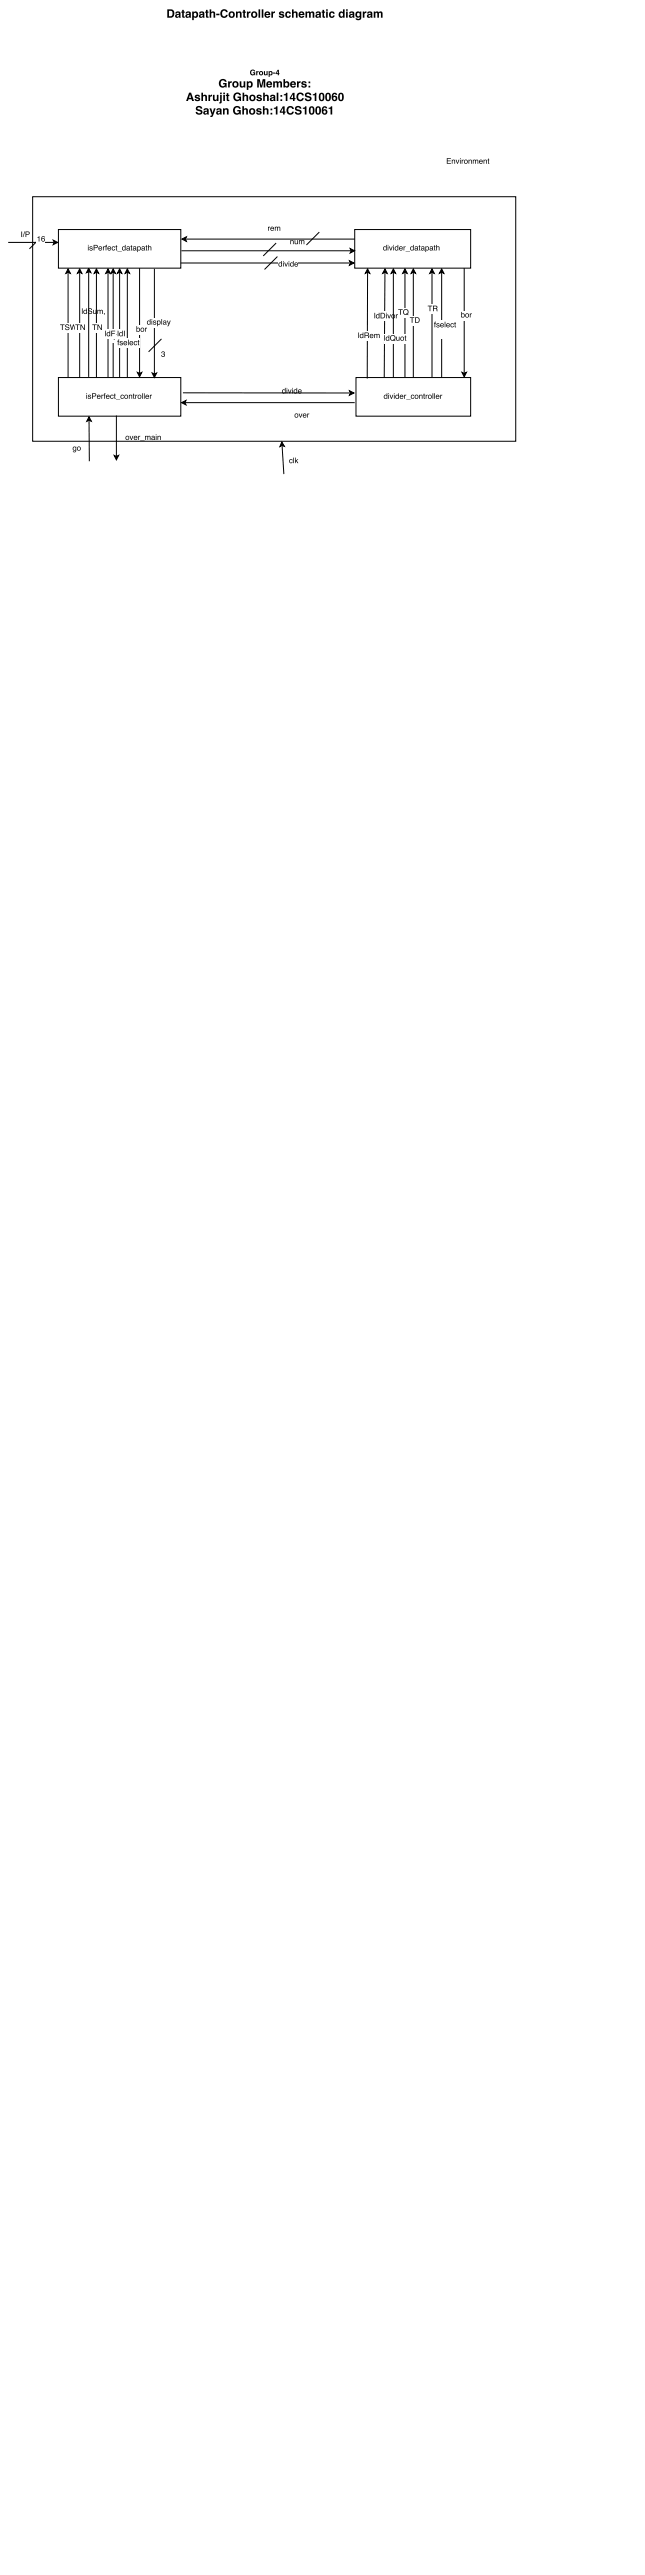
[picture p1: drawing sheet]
<svg xmlns="http://www.w3.org/2000/svg" width="254mm" height="1016mm" viewBox="0 0 254 1016" stroke-linecap="round" stroke-linejoin="round" font-family="sans-serif">
<path d="M12.9 77.6h190.5v96.6h-190.5zM35 105.9l.9 1.7-.9-.4-.9 .4zM35 107.2v41.6M44.6 106.1l.9 1.8-.9-.4-.9 .4zM44.6 107.5v41.5" fill="none" stroke="#000" stroke-width=".39"/>
<path d="M35 105.9l.9 1.7-.9-.4-.9 .4zM44.6 106.1l.9 1.8-.9-.4-.9 .4z" fill="#000"/>
<path d="M44.1 131.6h2.8v3.5h-2.8z" fill="#fff"/>
<path d="M44.1 131.9h1.8v.3h-.7v1.9h-.3v-1.9h-.8zM46.3 131.9h.3v2.2h-.3z" fill="#000"/>
<path d="M23 90.6h48.3v15.2h-48.3z" fill="#fff"/>
<path d="M23 90.6h48.3v15.2h-48.3z" fill="none" stroke="#000" stroke-width=".39"/>
<path d="M34.7 97.3h.2v1.5h-.2zM34.7 96.7h.2v.3h-.2zM35.5 97.4a.64 .64 0 0 1 1 .3l-.8-.2v.3a.63 .63 0 0 1 .8 .5 .63 .63 0 0 1-.6 .7 .63 .63 0 0 1-.7-.7h.3a.39 .39 0 0 0 .4 .4 .39 .39 0 0 0 .4-.4l-.2-.1a.58 .58 0 0 1-.6-.2 .58 .58 0 0 1 0-.6zM36.9 96.7h1a.63 .63 0 0 1 .7 .6 .63 .63 0 0 1-.7 .6h-.7v.9h-.3zM37.2 96.9v.8h.6a.38 .38 0 0 0 .5-.4 .38 .38 0 0 0-.5-.4zM39 97.5a.73 .73 0 0 1 .9-.2 .73 .73 0 0 1 .4 .8h-1.2a.45 .45 0 0 0 .3 .6 .45 .45 0 0 0 .6-.4h.2a.8 .8 0 0 1-1.2 .5 .8 .8 0 0 1 0-1.3zM39.2 97.6l-.1 .3h.9l-.3-.4zM40.6 97.3l.3 .2 .5-.3-.5 .6v1h-.3zM41.7 96.8l.5-.2-.3 .5 .3 .4h-.3v1.3h-.2v-1.3h-.2zM42.6 97.5a.73 .73 0 0 1 .9-.2 .73 .73 0 0 1 .3 .8h-1.1a.45 .45 0 0 0 .3 .6 .45 .45 0 0 0 .5-.4h.3a.8 .8 0 0 1-1.2 .5 .8 .8 0 0 1 0-1.3zM42.8 97.6l-.1 .3h.8l-.2-.4zM44.2 97.4a.65 .65 0 0 1 .7-.2 .65 .65 0 0 1 .5 .6h-.3a.44 .44 0 0 0-.5-.3 .44 .44 0 0 0-.3 .6 .42 .42 0 0 0 .3 .6 .42 .42 0 0 0 .5-.4h.3a.78 .78 0 0 1-1.2 .4 .78 .78 0 0 1 0-1.3zM45.7 96.8l.6 .5-.3 .2 .3 1.3-.6-.1v-1.2h-.2zM46.3 99.1l1.7 .1zM48.2 98a.55 .55 0 0 0 1.1 0 .55 .55 0 0 0-1.1 0zM48.4 97.3l.9 .2v-.8h.2v2.1l-.2-.2a.78 .78 0 0 1-1.2-.1 .78 .78 0 0 1 .3-1.2zM50.1 98.3a.35 .35 0 0 0 .5 .3 .35 .35 0 0 0 .2-.5zM50 97.4l.5-.2 .6 .3 .2 1.4-.4-.3a.53 .53 0 0 1-.9 .2 .53 .53 0 0 1 .3-.9l.6-.1a.36 .36 0 0 0-.3-.4 .36 .36 0 0 0-.4 .3h-.3zM51.7 96.8l.5 .5-.3 .2 .3 1.3-.5-.1v-1.2h-.3zM52.7 98.3a.35 .35 0 0 0 .4 .3 .35 .35 0 0 0 .2-.5zM52.5 97.4l.6-.2 .6 .3 .2 1.4-.5-.3a.53 .53 0 0 1-.9 .2 .53 .53 0 0 1 .4-.9l.5-.1a.36 .36 0 0 0-.3-.4 .36 .36 0 0 0-.4 .3h-.2zM54.4 98a.52 .52 0 0 0 1 0 .52 .52 0 0 0-1 0zM54.1 97.3l.3 .2a.74 .74 0 0 1 1 .1 .74 .74 0 0 1 0 1 .74 .74 0 0 1-1 .1v.8h-.3zM56.1 98.3a.35 .35 0 0 0 .4 .3 .35 .35 0 0 0 .2-.5zM55.9 97.4l.6-.2 .5 .3 .3 1.4-.5-.3a.53 .53 0 0 1-.9 .2 .53 .53 0 0 1 .4-.9l.5-.1a.36 .36 0 0 0-.3-.4 .36 .36 0 0 0-.4 .3h-.3zM57.6 96.8l.5 .5-.2 .2 .2 1.3-.5-.1v-1.2h-.2zM58.4 96.7h.2v.8a.56 .56 0 0 1 .7-.3 .56 .56 0 0 1 .4 .6v1h-.3v-1a.39 .39 0 0 0-.5-.3 .39 .39 0 0 0-.3 .5v.8h-.2z" fill="#000"/>
<path d="M139.9 90.6h45.7v15.2h-45.7z" fill="#fff"/>
<path d="M139.9 90.6h45.7v15.2h-45.7zM26.8 106.1l.9 1.8-.9-.4-.8 .4zM26.8 107.5v41.5" fill="none" stroke="#000" stroke-width=".39"/>
<g fill="#000">
<path d="M26.8 106.1l.9 1.8-.9-.4-.8 .4z"/>
<path d="M151.2 98a.55 .55 0 0 0 1.1 0 .55 .55 0 0 0-1.1 0zM151.4 97.3l.8 .2v-.8h.3v2.1l-.3-.2a.78 .78 0 0 1-1.1-.1 .78 .78 0 0 1 .3-1.2zM152.9 97.3h.3v1.5h-.3zM152.9 96.7h.3v.3h-.3zM153.4 97.3h.3l.4 1.3 .5-1.3h.2l-.6 1.5h-.2zM155.1 97.3h.3v1.5h-.3zM155.1 96.7h.3v.3h-.3zM155.8 98a.54 .54 0 0 0 1 0 .54 .54 0 0 0-1 0zM156 97.3l.8 .2v-.8h.3v2.1l-.3-.2a.78 .78 0 0 1-1.2-.1 .78 .78 0 0 1 .4-1.2zM157.6 97.5a.73 .73 0 0 1 .9-.2 .73 .73 0 0 1 .3 .8h-1.2a.45 .45 0 0 0 .4 .6 .45 .45 0 0 0 .5-.4h.3a.8 .8 0 0 1-1.2 .5 .8 .8 0 0 1 0-1.3zM157.8 97.6l-.1 .3h.8l-.2-.4zM159.2 97.3l.2 .2 .5-.3-.5 .6v1h-.2zM160 99.1l1.7 .1zM161.9 98a.54 .54 0 0 0 1 0 .54 .54 0 0 0-1 0zM162 97.3l.9 .2v-.8h.2v2.1l-.2-.2a.78 .78 0 0 1-1.2-.1 .78 .78 0 0 1 .3-1.2zM163.8 98.3a.35 .35 0 0 0 .4 .3 .35 .35 0 0 0 .2-.5zM163.6 97.4l.6-.2 .6 .3 .2 1.4-.5-.3a.53 .53 0 0 1-.9 .2 .53 .53 0 0 1 .4-.9l.5-.1a.36 .36 0 0 0-.3-.4 .36 .36 0 0 0-.4 .3h-.2zM165.3 96.8l.5 .5-.2 .2 .2 1.3-.5-.1v-1.2h-.2zM166.3 98.3a.35 .35 0 0 0 .5 .3 .35 .35 0 0 0 .1-.5zM166.2 97.4l.5-.2 .6 .3 .2 1.4-.4-.3a.53 .53 0 0 1-.9 .2 .53 .53 0 0 1 .3-.9l.6-.1a.36 .36 0 0 0-.4-.4 .36 .36 0 0 0-.4 .3h-.2zM168 98a.55 .55 0 0 0 1.1 0 .55 .55 0 0 0-1.1 0zM167.8 97.3l.2 .2a.74 .74 0 0 1 1 .1 .74 .74 0 0 1 0 1 .74 .74 0 0 1-1 .1v.8h-.2zM169.7 98.3a.35 .35 0 0 0 .5 .3 .35 .35 0 0 0 .1-.5zM169.6 97.4l.5-.2 .6 .3 .2 1.4-.4-.3a.53 .53 0 0 1-.9 .2 .53 .53 0 0 1 .3-.9l.6-.1a.36 .36 0 0 0-.4-.4 .36 .36 0 0 0-.4 .3h-.2zM171.2 96.8l.5 .5-.2 .2 .2 1.3-.5-.1v-1.2h-.2zM172 96.7h.3v.8a.56 .56 0 0 1 .6-.3 .56 .56 0 0 1 .4 .6v1h-.3v-1a.39 .39 0 0 0-.4-.3 .39 .39 0 0 0-.3 .5v.8h-.3z"/>
</g>
<path d="M23.6 127.7h6.9v3.6h-6.9z" fill="#fff"/>
<path d="M23.7 128.1h1.8v.2h-.8v1.9h-.3v-1.9h-.7zM25.9 128.2a.86 .86 0 0 1 1.4 .5h-.3a.46 .46 0 0 0-.5-.5 .46 .46 0 0 0-.2 .7 .81 .81 0 0 1 1 .4 .81 .81 0 0 1-.4 1.1 .81 .81 0 0 1-1-.3l-.3-.6h.3a.5 .5 0 0 0 .6 .6 .5 .5 0 0 0 .3-.7 .76 .76 0 0 1-.9-.3 .76 .76 0 0 1 0-.9zM27.6 128.1h.3l.4 1.7 .5-1.7h.3l.5 1.7 .4-1.7h.4l-.6 2.1h-.3l-.5-1.8-.5 1.8h-.3z" fill="#000"/>
<path d="M23 149h48.3v15.3h-48.3z" fill="#fff"/>
<path d="M23 149h48.3v15.3h-48.3z" fill="none" stroke="#000" stroke-width=".39"/>
<path d="M34.1 155.8h.2v1.6h-.2zM34.1 155.2h.2v.3h-.2zM34.8 155.9a.64 .64 0 0 1 1.1 .4l-.8-.3v.4a.63 .63 0 0 1 .8 .5 .63 .63 0 0 1-.6 .7 .63 .63 0 0 1-.7-.7h.3a.39 .39 0 0 0 .4 .3 .39 .39 0 0 0 .4-.3l-.2-.1a.58 .58 0 0 1-.6-.2 .58 .58 0 0 1-.1-.7zM36.3 155.2h1a.63 .63 0 0 1 .7 .7 .63 .63 0 0 1-.7 .6h-.7v.9h-.3zM36.6 155.5v.7h.6a.38 .38 0 0 0 .5-.3 .38 .38 0 0 0-.5-.4zM38.4 156a.73 .73 0 0 1 .9-.1 .73 .73 0 0 1 .4 .8h-1.2a.45 .45 0 0 0 .3 .5 .45 .45 0 0 0 .6-.3h.2a.8 .8 0 0 1-1.2 .4 .8 .8 0 0 1 0-1.3zM38.6 156.1l-.1 .4h.9l-.3-.5zM40 155.8l.3 .3 .5-.3-.5 .5v1.1h-.3zM41.1 155.3l.5-.1-.3 .4 .3 .4h-.3v1.4h-.2v-1.4h-.3zM42 156a.73 .73 0 0 1 .9-.1 .73 .73 0 0 1 .3 .8h-1.2a.45 .45 0 0 0 .4 .5 .45 .45 0 0 0 .5-.3h.3a.8 .8 0 0 1-1.2 .4 .8 .8 0 0 1 0-1.3zM42.2 156.1l-.1 .4h.8l-.3-.5zM43.6 156a.65 .65 0 0 1 .7-.2 .65 .65 0 0 1 .5 .6h-.3a.44 .44 0 0 0-.6-.4 .44 .44 0 0 0-.2 .7 .42 .42 0 0 0 .3 .5 .42 .42 0 0 0 .5-.4h.3a.78 .78 0 0 1-1.2 .5 .78 .78 0 0 1 0-1.3zM45.1 155.4l.5 .4-.2 .2 .2 1.4-.5-.2v-1.2h-.2zM45.7 157.6l1.7 .2zM47.7 156a.65 .65 0 0 1 .7-.2 .65 .65 0 0 1 .5 .6h-.3a.44 .44 0 0 0-.6-.4 .44 .44 0 0 0-.2 .7 .42 .42 0 0 0 .3 .5 .42 .42 0 0 0 .5-.4h.3a.78 .78 0 0 1-1.2 .5 .78 .78 0 0 1 0-1.3zM49.3 156.6a.56 .56 0 0 0 1.1 0 .56 .56 0 0 0-1.1 0zM49 156.6a.81 .81 0 0 1 1.6 0 .81 .81 0 0 1-1.6 0zM50.8 155.8l.3 .2a.57 .57 0 0 1 .6-.2 .57 .57 0 0 1 .4 .6v1h-.2l-.1-1.1-.3-.3-.4 .3v1.1h-.3zM52.6 155.4l.5 .4-.3 .2 .3 1.4-.5-.2v-1.2h-.2zM53.4 155.8l.2 .3 .5-.3-.4 .5-.1 1.1h-.2zM54.5 156.6a.56 .56 0 0 0 1.1 0 .56 .56 0 0 0-1.1 0zM54.3 156.6a.81 .81 0 0 1 1.6 0 .81 .81 0 0 1-1.6 0zM56.1 155.2h.2v2.2h-.2zM56.8 155.2h.2v2.2h-.2zM57.5 156a.73 .73 0 0 1 .9-.1 .73 .73 0 0 1 .4 .8h-1.2a.45 .45 0 0 0 .4 .5 .45 .45 0 0 0 .5-.3h.3a.8 .8 0 0 1-1.3 .4 .8 .8 0 0 1 0-1.3zM57.8 156.1l-.2 .4h.9l-.3-.5zM59.1 155.8l.3 .3 .5-.3-.5 .5v1.1h-.3z" fill="#000"/>
<path d="M140.4 149h45.2v15.3h-45.2z" fill="#fff"/>
<path d="M71.3 103.8h67M137.8 102.9l1.8 .9-1.8 .9 .5-.9zM140.4 149h45.2v15.3h-45.2z" fill="none" stroke="#000" stroke-width=".39"/>
<g fill="#000">
<path d="M137.8 102.9l1.8 .9-1.8 .9 .5-.9z"/>
<path d="M151.4 156.6a.55 .55 0 0 0 1.1 0 .55 .55 0 0 0-1.1 0zM151.6 155.9l.9 .1v-.8h.2v2.2l-.2-.2a.78 .78 0 0 1-1.2-.2 .78 .78 0 0 1 .3-1.1zM153.1 155.8h.3v1.6h-.3zM153.1 155.2h.3v.3h-.3zM153.6 155.8h.3l.5 1.3 .4-1.3h.3l-.6 1.6h-.3zM155.3 155.8h.3v1.6h-.3zM155.3 155.2h.3v.3h-.3zM156 156.6a.55 .55 0 0 0 1.1 0 .55 .55 0 0 0-1.1 0zM156.2 155.9l.8 .1v-.8h.3v2.2l-.2-.2a.78 .78 0 0 1-1.2-.2 .78 .78 0 0 1 .3-1.1zM157.8 156a.73 .73 0 0 1 .9-.1 .73 .73 0 0 1 .4 .8h-1.2a.45 .45 0 0 0 .3 .5 .45 .45 0 0 0 .6-.3h.2a.8 .8 0 0 1-1.2 .4 .8 .8 0 0 1 0-1.3zM158 156.1l-.1 .4h.9l-.3-.5zM159.4 155.8l.3 .3 .5-.3-.5 .5v1.1h-.3zM160.2 157.6l1.7 .2zM162.2 156a.65 .65 0 0 1 .7-.2 .65 .65 0 0 1 .5 .6h-.3a.44 .44 0 0 0-.6-.4 .44 .44 0 0 0-.2 .7 .42 .42 0 0 0 .3 .5 .42 .42 0 0 0 .5-.4h.3a.78 .78 0 0 1-1.3 .5 .78 .78 0 0 1 .1-1.3zM163.8 156.6a.56 .56 0 0 0 1.1 0 .56 .56 0 0 0-1.1 0zM163.5 156.6a.81 .81 0 0 1 1.6 0 .81 .81 0 0 1-1.6 0zM165.3 155.8l.3 .2a.57 .57 0 0 1 .6-.2 .57 .57 0 0 1 .4 .6v1h-.3v-1.1l-.3-.3-.4 .3v1.1h-.3zM167.1 155.4l.5 .4-.3 .2 .3 1.4-.5-.2v-1.2h-.2zM167.9 155.8l.2 .3 .5-.3-.4 .5-.1 1.1h-.2zM169 156.6a.56 .56 0 0 0 1.1 0 .56 .56 0 0 0-1.1 0zM168.8 156.6a.81 .81 0 0 1 1.6 0 .81 .81 0 0 1-1.6 0zM170.6 155.2h.2v2.2h-.2zM171.3 155.2h.2v2.2h-.2zM172 156a.73 .73 0 0 1 .9-.1 .73 .73 0 0 1 .4 .8h-1.2a.45 .45 0 0 0 .4 .5 .45 .45 0 0 0 .5-.3h.3a.8 .8 0 0 1-1.3 .4 .8 .8 0 0 1 0-1.3zM172.3 156.1l-.2 .4h.9l-.3-.5zM173.6 155.8l.3 .3 .5-.3-.5 .5v1.1h-.3z"/>
</g>
<path d="M109.7 102.7h7.9v3.5h-7.9z" fill="#fff"/>
<g fill="#000">
<path d="M145 106.1l.8 1.8-.8-.4-.9 .4z"/>
<path d="M109.9 104.4a.55 .55 0 0 0 1.1 0 .55 .55 0 0 0-1.1 0zM110.1 103.7l.9 .1v-.8h.2v2.2l-.2-.2a.78 .78 0 0 1-1.2-.2 .78 .78 0 0 1 .3-1.1zM111.6 103.6h.3v1.6h-.3zM111.6 103h.3v.3h-.3zM112.1 103.6h.3l.4 1.3 .5-1.3h.3l-.6 1.6h-.3zM113.8 103.6h.3v1.6h-.3zM113.8 103h.3v.3h-.3zM114.5 104.4a.55 .55 0 0 0 1.1 0 .55 .55 0 0 0-1.1 0zM114.7 103.7l.8 .1v-.8h.3v2.2l-.3-.2a.78 .78 0 0 1-1.1-.2 .78 .78 0 0 1 .3-1.1zM116.3 103.8a.73 .73 0 0 1 .9-.1 .73 .73 0 0 1 .3 .8h-1.1a.45 .45 0 0 0 .3 .5 .45 .45 0 0 0 .6-.3h.2a.8 .8 0 0 1-1.2 .4 .8 .8 0 0 1 0-1.3zM116.5 103.9l-.1 .4h.9l-.3-.5z"/>
</g>
<path d="M145 107.5l-.2 41.9M145 106.1l.8 1.8-.8-.4-.9 .4z" fill="none" stroke="#000" stroke-width=".39"/>
<path d="M141.1 130.9h8.9v3.5h-8.9z" fill="#fff"/>
<g fill="#000">
<path d="M151.8 106.1l.9 1.8-.9-.4-.9 .4z"/>
<path d="M141.3 131.2h.3v2.2h-.3zM142 132.6a.55 .55 0 0 0 1.1 0 .55 .55 0 0 0-1.1 0zM142.2 131.9l.8 .1v-.8h.3v2.2l-.3-.2a.78 .78 0 0 1-1.1-.1 .78 .78 0 0 1 .3-1.2zM144 131.5v.7h.7a.38 .38 0 0 0 .5-.3 .38 .38 0 0 0-.4-.4zM143.7 131.2h1.1a.6 .6 0 0 1 .7 .4 .6 .6 0 0 1-.3 .7l.4 1.1h-.4l-.1-.8-.4-.1h-.7v.9h-.3zM146 132a.73 .73 0 0 1 .9-.1 .73 .73 0 0 1 .3 .8h-1.1a.45 .45 0 0 0 .3 .5 .45 .45 0 0 0 .6-.3h.2a.8 .8 0 0 1-1.2 .4 .8 .8 0 0 1 0-1.3zM146.2 132.2l-.1 .3h.9l-.3-.5zM147.6 131.8l1.1 .2a.53 .53 0 0 1 .6-.2 .53 .53 0 0 1 .4 .6v1h-.3v-1.2l-.2-.2-.4 .3v1.1h-.3v-1a.36 .36 0 0 0-.5-.4 .36 .36 0 0 0-.2 .6v.8h-.2z"/>
</g>
<path d="M151.8 107.5l-.3 41.5M151.8 106.1l.9 1.8-.9-.4-.9 .4z" fill="none" stroke="#000" stroke-width=".39"/>
<path d="M147.5 123.1h9.4v3.6h-9.4z" fill="#fff"/>
<g fill="#000">
<path d="M174.2 106.1l.9 1.8-.9-.4-.9 .4z"/>
<path d="M147.7 123.5h.2v2.2h-.2zM148.3 124.8a.55 .55 0 0 0 1.1 0 .55 .55 0 0 0-1.1 0zM148.5 124.2l.9 .1v-.8h.2v2.2l-.2-.3a.78 .78 0 0 1-1.2-.1 .78 .78 0 0 1 .3-1.1zM150.4 123.7v1.7h.7l.5-.6a.79 .79 0 0 0-.7-1.1zM150.1 123.5h.9a1.11 1.11 0 0 1 .9 1.1 1.11 1.11 0 0 1-.9 1.1h-.9zM152.2 124.1h.3v1.6h-.3zM152.2 123.5h.3v.3h-.3zM152.7 124.1h.3l.5 1.3 .4-1.3h.3l-.6 1.6h-.3zM154.6 124.8a.56 .56 0 0 0 1.1 0 .56 .56 0 0 0-1.1 0zM154.3 124.9a.81 .81 0 0 1 1.6 0 .81 .81 0 0 1-1.6 0zM156.1 124.1l.3 .2 .5-.3-.5 .6v1.1h-.3z"/>
</g>
<path d="M174.2 106.1l.9 1.8-.9-.4-.9 .4zM174.2 107.5v41.5" fill="none" stroke="#000" stroke-width=".39"/>
<path d="M171.1 126.6h8.9v7.2h-8.9z" fill="#fff"/>
<g fill="#000">
<path d="M138.1 98.1l1.7 .9-1.7 .9 .4-.9zM54.2 147l.8 .4 .9-.4-.9 1.7zM71.6 158.9l1.8-.9-.5 .9 .5 .9zM137.8 154.2l1.8 .9-1.8 .9 .5-.9z"/>
<path d="M66.6 4.3v2.1a1.12 1.12 0 0 0 1.5-1.1 1.12 1.12 0 0 0-1.5-1zM66 3.7h1.4a1.67 1.67 0 0 1 1.4 1.6 1.67 1.67 0 0 1-1.4 1.7h-1.4zM69.8 6l-.1 .1a.39 .39 0 0 0 .6 .5 .39 .39 0 0 0 .1-.7zM69.3 4.8a1.13 1.13 0 0 1 1.9 .5l.1 1.7h-.7v-.3a.84 .84 0 0 1-1.1 .3 .84 .84 0 0 1-.4-1.1 .84 .84 0 0 1 1.1-.4l.3-.1a.39 .39 0 0 0-.4-.4 .39 .39 0 0 0-.4 .3h-.6zM71.8 3.9h.7v.7h.4v.4h-.4v1.4l.4 .1v.5l-1-.3-.1-1.7h-.3zM73.9 6l-.1 .1a.39 .39 0 0 0 .5 .5 .39 .39 0 0 0 .1-.7zM73.4 4.8a1.13 1.13 0 0 1 1.8 .5l.2 1.7h-.7l-.1-.3a.84 .84 0 0 1-1.1 .3 .84 .84 0 0 1-.4-1.1 .84 .84 0 0 1 1.1-.4l.4-.1a.39 .39 0 0 0-.4-.4 .39 .39 0 0 0-.4 .3h-.6zM76.3 5.8a.7 .7 0 0 0 1.4 0 .7 .7 0 0 0-1.4 0zM75.8 4.6h.6v.3a1.18 1.18 0 0 1 1.9 .8 1.18 1.18 0 0 1-1.5 1.3l-.4-.3v1.2h-.6zM79.2 6l-.1 .1a.39 .39 0 0 0 .5 .5 .39 .39 0 0 0 .1-.7zM78.7 4.8a1.13 1.13 0 0 1 1.9 .5l.1 1.7h-.7v-.3a.84 .84 0 0 1-1.1 .3 .84 .84 0 0 1-.4-1.1 .84 .84 0 0 1 1.1-.4l.3-.1a.39 .39 0 0 0-.4-.4 .39 .39 0 0 0-.4 .3h-.6zM81.2 3.9h.7v.7h.4v.4h-.4v1.4l.4 .1v.5l-1-.3-.1-1.7h-.3zM82.7 3.7h.6v1.2l.3-.3a.86 .86 0 0 1 1 .1 .86 .86 0 0 1 .3 .9v1.4h-.7v-1.5a.47 .47 0 0 0-.5-.5 .47 .47 0 0 0-.4 .7v1.3h-.6zM85.3 5.4h1.2v.6h-1.2zM87.3 4a1.46 1.46 0 0 1 2.5 .8h-.7a.82 .82 0 0 0-1.1-.5 .82 .82 0 0 0-.4 1.1 .81 .81 0 0 0 .5 1 .81 .81 0 0 0 1-.5h.7a1.56 1.56 0 0 1-2.2 1 1.56 1.56 0 0 1-.6-2.3zM90.9 5.2l-.1 .2a.72 .72 0 0 0 .2 1 .72 .72 0 0 0 1-.2 .72 .72 0 0 0-.2-1l-.4-.2zM90.1 5.8a1.3 1.3 0 0 1 2.6 0 1.3 1.3 0 0 1-2.6 0zM93.1 4.6h.6v.3a.85 .85 0 0 1 .9-.4 .85 .85 0 0 1 .7 .8v1.7h-.7v-1.5a.47 .47 0 0 0-.5-.5 .47 .47 0 0 0-.4 .7v1.3h-.6zM95.9 3.9h.7v.7h.4v.4h-.4v1.4l.4 .1v.5l-1-.3-.1-1.7h-.3zM97.4 4.6h.6v.4l.8-.5v.6l-.8 .4v1.5h-.6zM99.8 5.2l-.1 .2a.72 .72 0 0 0 .1 1 .72 .72 0 0 0 1.1-.2 .72 .72 0 0 0-.2-1l-.5-.2zM99 5.8a1.3 1.3 0 0 1 2.6 0 1.3 1.3 0 0 1-2.6 0zM102 3.7h.6v3.3h-.6zM103.2 3.7h.7v3.3h-.7zM105.1 5.1l-.2 .4h1l-.3-.5zM104.6 4.8a1.18 1.18 0 0 1 1.4-.2 1.18 1.18 0 0 1 .6 1.3h-1.7a.53 .53 0 0 0 .4 .6 .53 .53 0 0 0 .6-.2h.7a1.25 1.25 0 0 1-1.9 .5 1.25 1.25 0 0 1-.1-2zM107 4.6h.6v.4l.8-.5v.6l-.7 .4v1.5h-.7zM110.3 4.7a1.13 1.13 0 0 1 1.8 .6l-1.1-.3-.4 .1 .2 .3a.94 .94 0 0 1 1.3 .9 .94 .94 0 0 1-1.4 .7l-.5-.2-.3-.6 1.2 .4 .4-.1-.2-.4a.91 .91 0 0 1-1.1-.3 .91 .91 0 0 1 .1-1.1zM112.8 4.8a1.12 1.12 0 0 1 1.1-.3 1.12 1.12 0 0 1 .8 .9h-.6a.57 .57 0 0 0-.9-.2 .57 .57 0 0 0-.1 .8 .45 .45 0 0 0 .5 .5 .45 .45 0 0 0 .5-.4h.6a1.23 1.23 0 0 1-1.9 .8 1.23 1.23 0 0 1 0-2.1zM115.2 3.7h.6v1.2l.3-.3a.86 .86 0 0 1 1 .1 .86 .86 0 0 1 .2 .9v1.4h-.6v-1.5a.47 .47 0 0 0-.6-.5 .47 .47 0 0 0-.3 .7v1.3h-.6zM118.6 5.1l-.2 .4h1l-.3-.5zM118.1 4.8a1.18 1.18 0 0 1 1.4-.2 1.18 1.18 0 0 1 .6 1.3h-1.7a.53 .53 0 0 0 .3 .6 .53 .53 0 0 0 .7-.2h.6a1.25 1.25 0 0 1-1.9 .5 1.25 1.25 0 0 1 0-2zM120.5 4.6h.6v.3l.5-.4 .8 .4 .6-.4 .7 .1 .2 .5 .1 1.9h-.7v-1.6a.39 .39 0 0 0-.4-.4 .39 .39 0 0 0-.4 .5v1.5h-.6v-1.5a.4 .4 0 0 0-.4-.5 .4 .4 0 0 0-.4 .5v1.5h-.6zM125.2 6l-.1 .1a.39 .39 0 0 0 .5 .5 .39 .39 0 0 0 .1-.7zM124.6 4.8a1.13 1.13 0 0 1 1.9 .5l.2 1.7h-.7l-.1-.3a.84 .84 0 0 1-1.1 .3 .84 .84 0 0 1-.4-1.1 .84 .84 0 0 1 1.1-.4l.3-.1a.39 .39 0 0 0-.3-.4 .39 .39 0 0 0-.4 .3h-.6zM127.2 3.9h.6v.7h.4v.4h-.4v1.4l.4 .1v.5l-1-.3v-1.7h-.4zM128.6 3.7h.7v.6h-.7zM128.6 4.6h.7v2.4h-.7zM130 4.8a1.12 1.12 0 0 1 1.2-.3 1.12 1.12 0 0 1 .8 .9h-.7a.57 .57 0 0 0-.8-.2 .57 .57 0 0 0-.1 .8 .45 .45 0 0 0 .4 .5 .45 .45 0 0 0 .5-.4h.7a1.23 1.23 0 0 1-1.9 .8 1.23 1.23 0 0 1-.1-2.1zM133.8 4.9l.8-.4 .6 .4v-1.2h.7v3.3l-.7-.2a1.15 1.15 0 0 1-1.6-.2 1.15 1.15 0 0 1 .1-1.6zM134.4 5.1l-.2 .3a.67 .67 0 0 0 .1 1 .67 .67 0 0 0 1-.1 .67 .67 0 0 0-.1-1zM136.5 3.7h.6v.6h-.6zM136.5 4.6h.6v2.4h-.6zM138.4 6l-.1 .1a.39 .39 0 0 0 .5 .5 .39 .39 0 0 0 .1-.7zM137.8 4.8a1.13 1.13 0 0 1 1.9 .5l.2 1.7h-.7l-.1-.3a.84 .84 0 0 1-1.1 .3 .84 .84 0 0 1-.4-1.1 .84 .84 0 0 1 1.1-.4l.3-.1a.39 .39 0 0 0-.3-.4 .39 .39 0 0 0-.4 .3h-.6zM140.8 5.7a.63 .63 0 0 0 1.2 0 .63 .63 0 0 0-1.2 0zM140.6 4.7l.7-.2 .6 .4v-.3h.6v2.3a1.19 1.19 0 0 1-1 1.1 1.19 1.19 0 0 1-1.3-.7h.7a.58 .58 0 0 0 .8 .1 .58 .58 0 0 0 .1-.8 1.09 1.09 0 0 1-1.5 .1 1.09 1.09 0 0 1 0-1.6zM143.1 4.6h.6v.4l.8-.5v.6l-.8 .4v1.5h-.6zM145.5 6l-.1 .1a.39 .39 0 0 0 .5 .5 .39 .39 0 0 0 .1-.7zM144.9 4.8a1.13 1.13 0 0 1 1.9 .5l.2 1.7h-.7l-.1-.3a.84 .84 0 0 1-1.1 .3 .84 .84 0 0 1-.4-1.1 .84 .84 0 0 1 1.1-.4l.4-.1a.39 .39 0 0 0-.4-.4 .39 .39 0 0 0-.4 .3h-.6zM147.4 4.6h.6v.3l.5-.4 .9 .4 .6-.4 .6 .1 .2 .5 .1 1.9h-.7v-1.6a.39 .39 0 0 0-.4-.4 .39 .39 0 0 0-.4 .5v1.5h-.6v-1.5a.4 .4 0 0 0-.4-.5 .4 .4 0 0 0-.4 .5v1.5h-.6z"/>
<path d="M105.7 89.5l.2 .3 .6-.3-.5 .5v1.1h-.3zM106.8 89.7a.73 .73 0 0 1 .9-.2 .73 .73 0 0 1 .4 .9h-1.2a.45 .45 0 0 0 .3 .5 .45 .45 0 0 0 .6-.3h.2a.8 .8 0 0 1-1.2 .4 .8 .8 0 0 1 0-1.3zM107 89.8l-.1 .4h.9l-.3-.5zM108.4 89.5l1.1 .2a.53 .53 0 0 1 .7-.2 .53 .53 0 0 1 .3 .5v1.1h-.3v-1.3l-.2-.1-.4 .2v1.2h-.3v-1.1a.36 .36 0 0 0-.4-.3 .36 .36 0 0 0-.2 .5v.9h-.3z"/>
<path d="M114.5 94.8l.3 .2a.57 .57 0 0 1 .6-.2 .57 .57 0 0 1 .4 .6v1h-.3v-1.2l-.3-.2-.4 .2v1.2h-.3zM116.2 94.8h.3v1a.41 .41 0 0 0 .5 .4 .41 .41 0 0 0 .2-.6v-.8h.3v1.6l-.3-.3a.55 .55 0 0 1-.6 .3 .55 .55 0 0 1-.4-.5zM117.9 94.8l1.1 .2a.53 .53 0 0 1 .7-.2 .53 .53 0 0 1 .3 .5v1.1h-.2l-.1-1.3-.2-.1-.4 .2v1.2h-.3v-1.1a.36 .36 0 0 0-.4-.3 .36 .36 0 0 0-.2 .5v.9h-.3z"/>
<path d="M171.4 127.1l.5-.1-.3 .4 .3 .4h-.3v1.4h-.2v-1.4h-.3zM172.2 127.7a.64 .64 0 0 1 1.1 .4l-.8-.3v.4a.63 .63 0 0 1 .8 .4 .63 .63 0 0 1-.6 .8 .63 .63 0 0 1-.7-.7h.3a.39 .39 0 0 0 .4 .3 .39 .39 0 0 0 .4-.3l-.2-.1a.58 .58 0 0 1-.6-.2 .58 .58 0 0 1-.1-.7zM173.8 127.8a.73 .73 0 0 1 .9-.2 .73 .73 0 0 1 .3 .9h-1.1a.45 .45 0 0 0 .3 .5 .45 .45 0 0 0 .5-.3h.3a.8 .8 0 0 1-1.2 .4 .8 .8 0 0 1 0-1.3zM174 127.9l-.1 .4h.9l-.3-.5zM175.4 127h.2v2.2h-.2zM176.2 127.8a.73 .73 0 0 1 .8-.2 .73 .73 0 0 1 .4 .9h-1.2a.45 .45 0 0 0 .4 .5 .45 .45 0 0 0 .5-.3h.3a.8 .8 0 0 1-1.3 .4 .8 .8 0 0 1 .1-1.3zM176.4 127.9l-.2 .4h.9l-.3-.5zM177.8 127.8a.65 .65 0 0 1 .7-.2 .65 .65 0 0 1 .5 .5h-.3a.44 .44 0 0 0-.6-.3 .44 .44 0 0 0-.2 .6 .42 .42 0 0 0 .3 .6 .42 .42 0 0 0 .5-.4h.3a.78 .78 0 0 1-1.2 .5 .78 .78 0 0 1 0-1.3zM179.3 127.1l.5 .5-.2 .2 .2 1.4-.5-.2v-1.2h-.2z"/>
</g>
<path d="M71.6 99h66.9M138.1 98.1l1.7 .9-1.7 .9 .4-.9zM55 105.8v41.6M54.2 147l.8 .4 .9-.4-.9 1.7zM71.6 158.9l1.8-.9-.5 .9 .5 .9zM72.1 155l66.2 .1M72.9 158.9h67M137.8 154.2l1.8 .9-1.8 .9 .5-.9z" fill="none" stroke="#000" stroke-width=".39"/>
<path d="M53.6 128.4h4.3v3.6h-4.3z" fill="#fff"/>
<g fill="#000">
<path d="M60 147.2l.9 .5 .9-.5-.9 1.8z"/>
<path d="M53.8 128.8h.3v.8a.73 .73 0 0 1 1.1 .6 .73 .73 0 0 1-1.2 .5l-.2 .3zM54 130.1a.55 .55 0 0 0 1.1 0 .55 .55 0 0 0-1.1 0zM55.6 130.1a.6 .6 0 0 0 1.2 0 .6 .6 0 0 0-1.2 0zM55.4 130.2a.81 .81 0 0 1 1.6 0 .81 .81 0 0 1-1.6 0zM57.2 129.4l.3 .2 .5-.3-.5 .6v1.1h-.3z"/>
</g>
<path d="M60.9 106.1v41.6M60 147.2l.9 .5 .9-.5-.9 1.8z" fill="none" stroke="#000" stroke-width=".39"/>
<path d="M57.9 125.6h9.4v3.5h-9.4z" fill="#fff"/>
<g fill="#000">
<path d="M21 94.8l1.8 .9-1.8 .9 .4-.9z"/>
<path d="M8.4 91.4h.3v2.2h-.3zM9.7 91.4h.2l-.7 2.2h-.2zM10.1 91.4h.9a.63 .63 0 0 1 .7 .6 .63 .63 0 0 1-.7 .6h-.6v1h-.3zM10.4 91.6v.8h.6a.38 .38 0 0 0 .4-.4 .38 .38 0 0 0-.4-.4z"/>
<path d="M32.3 121.7h.3v2.2h-.3zM33 123.1a.55 .55 0 0 0 1.1 0 .55 .55 0 0 0-1.1 0zM33.2 122.4l.8 .1v-.8h.3v2.2l-.3-.2a.78 .78 0 0 1-1.1-.2 .78 .78 0 0 1 .3-1.1zM34.9 121.8a.86 .86 0 0 1 1.4 .6h-.3a.46 .46 0 0 0-.5-.6 .46 .46 0 0 0-.2 .8 .81 .81 0 0 1 1 .4 .81 .81 0 0 1-.4 1 .81 .81 0 0 1-1.1-.2l-.2-.6h.3a.5 .5 0 0 0 .6 .6 .5 .5 0 0 0 .3-.8 .76 .76 0 0 1-.9-.2 .76 .76 0 0 1 0-1zM36.7 122.3h.3v1.1a.41 .41 0 0 0 .5 .3 .41 .41 0 0 0 .2-.6v-.8h.3v1.6l-.3-.2a.55 .55 0 0 1-.6 .2 .55 .55 0 0 1-.4-.5zM38.4 122.3l1.2 .2a.53 .53 0 0 1 .6-.2 .53 .53 0 0 1 .3 .5v1.1h-.2l-.1-1.2-.2-.2-.4 .3v1.1h-.3v-1a.36 .36 0 0 0-.4-.4 .36 .36 0 0 0-.2 .6v.8h-.3zM41 123.6h.3l-.3 .7z"/>
<path d="M58.1 127.3a.54 .54 0 0 0 1 0 .54 .54 0 0 0-1 0zM58.3 126.6l.8 .1v-.8h.3v2.2l-.3-.2a.78 .78 0 0 1-1.2-.1 .78 .78 0 0 1 .4-1.2zM59.7 126.5h.3v1.6h-.3zM59.7 125.9h.3v.3h-.3zM60.5 126.6a.64 .64 0 0 1 1.1 .4l-.8-.3-.1 .4a.63 .63 0 0 1 .9 .5 .63 .63 0 0 1-.6 .7 .63 .63 0 0 1-.7-.7h.3a.39 .39 0 0 0 .4 .4 .39 .39 0 0 0 .4-.4l-.2-.1a.58 .58 0 0 1-.7-.2 .58 .58 0 0 1 0-.7zM62.2 127.3a.52 .52 0 0 0 1 0 .52 .52 0 0 0-1 0zM61.9 126.5l.3 .3a.74 .74 0 0 1 1 0 .74 .74 0 0 1 0 1 .74 .74 0 0 1-1 .2v.8h-.3zM63.6 125.9h.3v2.2h-.3zM64.6 127.6a.35 .35 0 0 0 .4 .3 .35 .35 0 0 0 .2-.5zM64.4 126.7l.5-.2 .6 .2 .2 1.4-.4-.2a.53 .53 0 0 1-.9 .2 .53 .53 0 0 1 .3-.9l.6-.1a.36 .36 0 0 0-.3-.4 .36 .36 0 0 0-.4 .3h-.3zM65.8 126.5h.3l.5 1.3 .4-1.3h.3l-.4 1.2a.88 .88 0 0 1-.8 1.1l-.1-.3 .4-.3z"/>
</g>
<path d="M3.2 95.7h18.2M16.7 93.1l-5.1 5.1M21 94.8l1.8 .9-1.8 .9 .4-.9z" fill="none" stroke="#000" stroke-width=".39"/>
<path d="M14.5 92.8h3.3v3.5h-3.3z" fill="#fff"/>
<g fill="#000">
<path d="M63.9 138.8a.61 .61 0 0 1 .9 0 .61 .61 0 0 1-.1 .9 .7 .7 0 0 1-.2 1.2 .7 .7 0 0 1-.9-.7h.3a.46 .46 0 0 0 .4 .5 .46 .46 0 0 0 .5-.5 .46 .46 0 0 0-.6-.4v-.2a.4 .4 0 0 0 .5-.3 .4 .4 0 0 0-.3-.4 .4 .4 0 0 0-.5 .3l-.3 .2zM182.2 147l.9 .4 .8-.4-.8 1.7zM35.1 164.5l.9 1.8-.9-.5-.9 .5zM111.1 174.4l1 1.8-.9-.4-.8 .5zM45 179.7l.9 .5 .9-.5-.9 1.8z"/>
<path d="M14.8 93.6l.7-.4v2.1h-.2v-1.5zM16.5 93.4l.8-.2 .4 .4-.3 .1a.5 .5 0 0 0-.7-.2 .5 .5 0 0 0-.2 .7 .73 .73 0 0 1 1.2 .3 .73 .73 0 0 1-.6 1 .73 .73 0 0 1-.8-.8zM16.6 94.7a.46 .46 0 0 0 .9 0 .46 .46 0 0 0-.9 0z"/>
<path d="M111.3 154.5a.55 .55 0 0 0 1.1 0 .55 .55 0 0 0-1.1 0zM111.5 153.8l.9 .1v-.8h.2v2.2l-.2-.2a.78 .78 0 0 1-1.2-.2 .78 .78 0 0 1 .3-1.1zM113 153.7h.3v1.6h-.3zM113 153.1h.3v.3h-.3zM113.5 153.7h.3l.4 1.3 .5-1.3h.3l-.6 1.6h-.3zM115.2 153.7h.3v1.6h-.3zM115.2 153.1h.3v.3h-.3zM115.9 154.5a.55 .55 0 0 0 1.1 0 .55 .55 0 0 0-1.1 0zM116.1 153.8l.8 .1v-.8h.3v2.2l-.3-.2a.78 .78 0 0 1-1.1-.2 .78 .78 0 0 1 .3-1.1zM117.7 153.9a.73 .73 0 0 1 .9-.1 .73 .73 0 0 1 .4 .8h-1.2a.45 .45 0 0 0 .3 .5 .45 .45 0 0 0 .6-.3h.2a.8 .8 0 0 1-1.2 .4 .8 .8 0 0 1 0-1.3zM117.9 154l-.1 .4h.9l-.3-.5z"/>
<path d="M28.9 176.5l1.2-.2v1.4a.7 .7 0 0 1-.6 .8 .7 .7 0 0 1-.8-.4l.3 .1a.48 .48 0 0 0 .6 0 .48 .48 0 0 0 .2-.6l-.1 .2a.77 .77 0 0 1-1-.3 .77 .77 0 0 1 .2-1zM28.9 177.1a.55 .55 0 0 0 1.1 0 .55 .55 0 0 0-1.1 0zM30.6 177a.56 .56 0 0 0 1.1 0 .56 .56 0 0 0-1.1 0zM30.3 177.1a.85 .85 0 0 1 1.7 0 .85 .85 0 0 1-1.7 0z"/>
<path d="M49.7 172.8a.56 .56 0 0 0 1.1 0 .56 .56 0 0 0-1.1 0zM49.5 172.9a.81 .81 0 0 1 1.6 0 .81 .81 0 0 1-1.6 0zM51.1 172h.3l.4 1.3 .5-1.3h.3l-.6 1.6h-.3zM52.9 172.2a.73 .73 0 0 1 .9-.1 .73 .73 0 0 1 .4 .8h-1.2a.45 .45 0 0 0 .3 .5 .45 .45 0 0 0 .6-.3h.2a.8 .8 0 0 1-1.2 .4 .8 .8 0 0 1 0-1.3zM53.1 172.4l-.1 .3h.9l-.3-.4zM54.5 172l.3 .3 .5-.3-.5 .6v1h-.3zM55.3 173.9l1.7 .1zM57.2 172l1.2 .3a.53 .53 0 0 1 .6-.3 .53 .53 0 0 1 .3 .6v1h-.2v-1.2l-.3-.1-.4 .2v1.1h-.3v-1a.36 .36 0 0 0-.4-.3 .36 .36 0 0 0-.2 .5v.8h-.3zM60 173.1a.35 .35 0 0 0 .4 .3 .35 .35 0 0 0 .2-.5zM59.8 172.2l.6-.2 .6 .2 .2 1.4-.5-.2a.53 .53 0 0 1-.9 .2 .53 .53 0 0 1 .4-.9l.5-.1a.36 .36 0 0 0-.3-.4 .36 .36 0 0 0-.4 .3h-.3zM61.4 172.1h.3v1.5h-.3zM61.4 171.5h.3v.3h-.3zM62.1 172l.3 .3a.57 .57 0 0 1 .6-.3 .57 .57 0 0 1 .4 .6v1h-.3v-1.1l-.3-.3-.4 .3v1.1h-.3z"/>
<path d="M116.4 164a.56 .56 0 0 0 1.1 0 .56 .56 0 0 0-1.1 0zM116.1 164a.85 .85 0 0 1 1.7 0 .85 .85 0 0 1-1.7 0zM117.8 163.2h.3l.4 1.3 .5-1.3h.2l-.6 1.6h-.2zM119.6 163.4a.73 .73 0 0 1 .9-.1 .73 .73 0 0 1 .3 .8h-1.1a.45 .45 0 0 0 .3 .5 .45 .45 0 0 0 .6-.3h.2a.8 .8 0 0 1-1.2 .4 .8 .8 0 0 1 0-1.3zM119.8 163.6l-.1 .3h.9l-.3-.5zM121.2 163.2l.2 .3 .6-.3-.5 .5-.1 1.1h-.2z"/>
<path d="M114.2 181.4a.65 .65 0 0 1 .7-.2 .65 .65 0 0 1 .5 .6h-.3a.44 .44 0 0 0-.5-.4 .44 .44 0 0 0-.3 .7 .42 .42 0 0 0 .3 .5 .42 .42 0 0 0 .5-.4h.3a.78 .78 0 0 1-1.2 .5 .78 .78 0 0 1 0-1.3zM115.7 180.6h.2v2.2h-.2zM116.3 180.6h.3v1.3l1-.7-.6 .6 .7 1h-.4l-.5-.8-.2 .8h-.3z"/>
</g>
<path d="M108.9 95.9l-5.1 5.1M125.9 91.6l-5.1 5.1M109.4 101.3l-5.1 5M183.1 105.8v41.6M63.7 133.8l-5.1 5.1M182.2 147l.9 .4 .8-.4-.8 1.7zM35.1 164.5l.9 1.8-.9-.5-.9 .5zM35.1 165.8l.1 16.2M45 179.7l.9 .5 .9-.5-.9 1.8zM45.9 164v16.2M111.1 174.4l1 1.8-.9-.4-.8 .5zM111.2 175.8l.7 11.3" fill="none" stroke="#000" stroke-width=".39"/>
<path d="M181.7 122.8h4.3v3.5h-4.3z" fill="#fff"/>
<g fill="#000">
<path d="M159.7 106.1l.9 1.8-.9-.4-.9 .4z"/>
<path d="M181.9 123.1h.2v.8a.73 .73 0 0 1 1.2 .6 .73 .73 0 0 1-1.2 .6l-.2 .2zM182.1 124.5a.55 .55 0 0 0 1.1 0 .55 .55 0 0 0-1.1 0zM183.7 124.5a.56 .56 0 0 0 1.1 0 .56 .56 0 0 0-1.1 0zM183.4 124.5a.85 .85 0 0 1 1.7 0 .85 .85 0 0 1-1.7 0zM185.3 123.7l.2 .3 .5-.3-.4 .5-.1 1.1h-.2z"/>
</g>
<path d="M159.7 106.1l.9 1.8-.9-.4-.9 .4zM159.7 107.5v41.5" fill="none" stroke="#000" stroke-width=".39"/>
<path d="M157 121.7h4.3v3.6h-4.3z" fill="#fff"/>
<g fill="#000">
<path d="M163 106.1l.9 1.8-.9-.4-.9 .4z"/>
<path d="M157 122.1h1.8v.2h-.7v1.9h-.3v-1.9h-.8zM159.3 122.2a1.14 1.14 0 0 1 1.6 .2 1.14 1.14 0 0 1-.1 1.6l.3 .2-.2 .2-.3-.2a1.15 1.15 0 0 1-1.5-.4 1.15 1.15 0 0 1 .2-1.6zM159.5 122.5a.88 .88 0 0 0-.2 1.1 .88 .88 0 0 0 1.1 .4l-.3-.2a.77 .77 0 0 0 .7-.9 .77 .77 0 0 0-1-.6z"/>
</g>
<path d="M163 106.1l.9 1.8-.9-.4-.9 .4zM163 107.5v41.5" fill="none" stroke="#000" stroke-width=".39"/>
<path d="M161.6 124.9h4v3.5h-4z" fill="#fff"/>
<g fill="#000">
<path d="M170.4 106.1l.8 1.8-.8-.4-.9 .4z"/>
<path d="M161.6 125.2h1.8v.3h-.7v1.9h-.3v-1.9h-.8zM164 125.5v1.7l.8-.1 .4-.5a.79 .79 0 0 0-.7-1.1zM163.7 125.2h.9a1.11 1.11 0 0 1 .9 1.1 1.11 1.11 0 0 1-.9 1.1h-.9z"/>
</g>
<path d="M170.4 106.1l.8 1.8-.8-.4-.9 .4zM170.4 107.5v41.5" fill="none" stroke="#000" stroke-width=".39"/>
<path d="M168.6 120.3h4.1v3.6h-4.1z" fill="#fff"/>
<g fill="#000">
<path d="M155.1 106.1l.9 1.8-.9-.4-.9 .4z"/>
<path d="M168.7 120.7h1.8v.2h-.8v1.9h-.3v-1.9h-.7zM171.1 120.9v.8h.6a.38 .38 0 0 0 .5-.4 .38 .38 0 0 0-.4-.4zM170.8 120.7h1a.6 .6 0 0 1 .7 .3 .6 .6 0 0 1-.3 .8l.4 1h-.4l-.1-.8-.4-.1h-.6v.9h-.3z"/>
</g>
<path d="M155.1 106.1l.9 1.8-.9-.4-.9 .4zM155.1 107.5v41.5" fill="none" stroke="#000" stroke-width=".39"/>
<path d="M151.3 131.9h8.9v3.6h-8.9z" fill="#fff"/>
<g fill="#000">
<path d="M71.7 94.4l1.8-.9-.4 .9 .4 .9zM31.4 106.1l.9 1.8-.9-.4-.9 .4z"/>
<path d="M151.5 132.3h.3v2.2h-.3zM152.2 133.7a.55 .55 0 0 0 1.1 0 .55 .55 0 0 0-1.1 0zM152.4 133l.9 .1v-.8h.2v2.2l-.2-.2a.78 .78 0 0 1-1.2-.2 .78 .78 0 0 1 .3-1.1zM154.2 132.5a1.14 1.14 0 0 1 1.6 .2 1.14 1.14 0 0 1-.2 1.5l.3 .3-.1 .2-.3-.3a1.15 1.15 0 0 1-1.6-.4 1.15 1.15 0 0 1 .3-1.5zM154.3 132.7a.88 .88 0 0 0-.1 1.1 .88 .88 0 0 0 1 .4l-.2-.2a.77 .77 0 0 0 .6-.9 .77 .77 0 0 0-.9-.6zM156.3 132.9h.2v1a.41 .41 0 0 0 .6 .4 .41 .41 0 0 0 .2-.6v-.8h.3v1.6l-.3-.3a.55 .55 0 0 1-.6 .3 .55 .55 0 0 1-.4-.5zM158.1 133.6a.56 .56 0 0 0 1.1 0 .56 .56 0 0 0-1.1 0zM157.8 133.7a.85 .85 0 0 1 1.7 0 .85 .85 0 0 1-1.7 0zM159.7 132.4l.5 .5-.2 .2 .2 1.4-.5-.2v-1.2h-.2z"/>
</g>
<path d="M71.7 94.4l1.8-.9-.4 .9 .4 .9zM73.1 94.4h66.8M31.4 106.1l.9 1.8-.9-.4-.9 .4zM31.4 107.5v41.5" fill="none" stroke="#000" stroke-width=".39"/>
<path d="M29.6 127.7h4.1v3.6h-4.1z" fill="#fff"/>
<g fill="#000">
<path d="M38 106.1l.9 1.8-.9-.4-.9 .4z"/>
<path d="M29.7 128.1h1.8v.2h-.8v1.9h-.3v-1.9h-.7zM31.7 128.1h.4l1.1 1.7v-1.7h.3v2.1h-.4l-1.1-1.7v1.7h-.3z"/>
</g>
<path d="M38 106.1l.9 1.8-.9-.4-.9 .4zM38 107.5v41.5" fill="none" stroke="#000" stroke-width=".39"/>
<path d="M36.3 127.7h4.1v3.6h-4.1z" fill="#fff"/>
<g fill="#000">
<path d="M42.6 106.1l.9 1.8-.9-.4-.9 .4z"/>
<path d="M36.4 128.1h1.8v.2h-.8v1.9h-.3v-1.9h-.7zM38.4 128.1h.4l1.1 1.7v-1.7h.3v2.1h-.4l-1.1-1.7v1.7h-.3z"/>
</g>
<path d="M42.6 106.1l.9 1.8-.9-.4-.9 .4zM42.6 107.5v41.5" fill="none" stroke="#000" stroke-width=".39"/>
<path d="M41.3 130.2h4.3v3.5h-4.3z" fill="#fff"/>
<g fill="#000">
<path d="M47.2 106.1l.9 1.8-.9-.4-.9 .4z"/>
<path d="M41.5 130.5h.2v2.2h-.2zM42.1 131.9a.55 .55 0 0 0 1.1 0 .55 .55 0 0 0-1.1 0zM42.3 131.2l.9 .1v-.8h.2v2.2l-.2-.2a.78 .78 0 0 1-1.2-.2 .78 .78 0 0 1 .3-1.1zM43.9 130.5h1.5v.3h-1.2v.7h1.1v.2h-1.1v1h-.3z"/>
</g>
<path d="M47.2 106.1l.9 1.8-.9-.4-.9 .4zM47.2 107.5v41.5" fill="none" stroke="#000" stroke-width=".39"/>
<path d="M46.2 130.2h3.3v3.5h-3.3z" fill="#fff"/>
<g fill="#000">
<path d="M50.2 106.1l.9 1.8-.9-.4-.9 .4z"/>
<path d="M46.4 130.5h.3v2.2h-.3zM47.1 131.9a.55 .55 0 0 0 1.1 0 .55 .55 0 0 0-1.1 0zM47.3 131.2l.8 .1v-.8h.3v2.2l-.3-.2a.78 .78 0 0 1-1.1-.2 .78 .78 0 0 1 .3-1.1zM48.9 130.5h.3v2.2h-.3z"/>
</g>
<path d="M50.2 106.1l.9 1.8-.9-.4-.9 .4zM50.2 107.5v41.5" fill="none" stroke="#000" stroke-width=".39"/>
<path d="M46.2 133.7h8.9v3.6h-8.9z" fill="#fff"/>
<g fill="#000">
<path d="M75 37.3l-.5 1.3h.9zM74.6 36.6h.7l1.2 3.3h-.7l-.2-.7h-1.3l-.2 .7h-.7zM77.1 37.6a1.13 1.13 0 0 1 1.8 .6l-1.1-.4-.3 .2 .1 .3a.94 .94 0 0 1 1.3 .9 .94 .94 0 0 1-1.4 .7l-.5-.2-.3-.6 1.2 .4 .4-.2-.2-.3a.91 .91 0 0 1-1.1-.3 .91 .91 0 0 1 .1-1.1zM79.4 36.6h.7v1.1l.3-.2a.86 .86 0 0 1 .9 0 .86 .86 0 0 1 .3 .9v1.5h-.6v-1.5a.47 .47 0 0 0-.6-.5 .47 .47 0 0 0-.3 .6v1.4h-.7zM82.2 37.4h.6v.5l.8-.5v.6l-.7 .4-.1 1.5h-.6zM84 37.4h.6v1.5a.47 .47 0 0 0 .6 .5 .47 .47 0 0 0 .3-.6v-1.4h.7v2.5l-.7-.3a.87 .87 0 0 1-1.1 .2 .87 .87 0 0 1-.4-.9zM86.8 36.6h.6v.5h-.6zM86.8 37.4h.6v2.7a.72 .72 0 0 1-.9 .7v-.5l.3-.2zM88.1 36.6h.6v.5h-.6zM88.1 37.4h.6v2.5h-.6zM89.4 36.8h.6v.7h.4v.4h-.4v1.4l.4 .1v.5l-1-.3v-1.7h-.3zM92.4 37a1.53 1.53 0 0 1 2.6 .6h-.6a.97 .97 0 0 0-1.4-.4 .97 .97 0 0 0-.3 1.4 .87 .87 0 0 0 .9 .8 .87 .87 0 0 0 .8-.8h-.7v-.5h1.4v1.8h-.5l-.1-.4a1.59 1.59 0 0 1-2.2 0 1.59 1.59 0 0 1-.1-2.3zM95.7 36.6h.6v1.1l.3-.2a.86 .86 0 0 1 1 0 .86 .86 0 0 1 .3 .9v1.5h-.7v-1.5a.47 .47 0 0 0-.5-.5 .47 .47 0 0 0-.4 .6v1.4h-.6zM99.1 38.1l-.1 .1a.72 .72 0 0 0 .1 1.1 .72 .72 0 0 0 1.1-.2 .72 .72 0 0 0-.2-1l-.5-.2zM98.3 38.6a1.3 1.3 0 0 1 2.6 0 1.3 1.3 0 0 1-2.6 0zM101.4 37.6a1.13 1.13 0 0 1 1.8 .6l-1-.4-.4 .2 .2 .3a.94 .94 0 0 1 1.3 .9 .94 .94 0 0 1-1.4 .7l-.5-.2-.3-.6 1.2 .4 .3-.2-.1-.3a.91 .91 0 0 1-1.1-.3 .91 .91 0 0 1 0-1.1zM103.8 36.6h.6v1.1l.3-.2a.86 .86 0 0 1 1 0 .86 .86 0 0 1 .3 .9v1.5h-.7v-1.5a.47 .47 0 0 0-.5-.5 .47 .47 0 0 0-.4 .6v1.4h-.6zM107.2 38.9l-.1 .1a.39 .39 0 0 0 .5 .4 .39 .39 0 0 0 .1-.6zM106.7 37.7a1.13 1.13 0 0 1 1.8 .4l.2 1.8h-.7l-.1-.3a.84 .84 0 0 1-1.1 .3 .84 .84 0 0 1-.4-1.1 .84 .84 0 0 1 1.1-.4l.4-.1a.39 .39 0 0 0-.4-.5 .39 .39 0 0 0-.4 .4h-.6zM109.1 36.6h.7v3.3h-.7zM110.6 37.5h.7v.7h-.7zM110.6 39.2h.7v.7h-.7zM111.9 37.2l.6-.1 .3-.5h.5v3.3h-.6v-2.3h-.8zM115.5 36.6h.7v2.1h.3v.5h-.3v.7h-.7v-.7h-1.2v-.6zM115.5 37.3l-.8 1.4h.8zM117.3 36.9a1.46 1.46 0 0 1 2.5 .8h-.7a.82 .82 0 0 0-1.1-.5 .82 .82 0 0 0-.4 1.1 .81 .81 0 0 0 .5 1 .81 .81 0 0 0 1-.6h.7a1.56 1.56 0 0 1-2.2 1.1 1.56 1.56 0 0 1-.6-2.3zM120.5 36.8a1.36 1.36 0 0 1 2.3 .8h-.7a.53 .53 0 0 0-.6-.6 .53 .53 0 0 0-.4 .8h.2a1.16 1.16 0 0 1 1.3 .4 1.16 1.16 0 0 1-.1 1.5 1.47 1.47 0 0 1-2.3-.9h.6a.62 .62 0 0 0 .7 .6 .62 .62 0 0 0 .6-.7l-.3-.1a1.16 1.16 0 0 1-1.3-.5 1.16 1.16 0 0 1 0-1.3zM123.3 37.2l.6-.1 .3-.5h.6v3.3h-.7v-2.3h-.8zM126.5 37.3l-.1 .3a1.2 1.2 0 0 0 .6 1.8l.2-.5a1.18 1.18 0 0 0-.5-1.7zM126.1 36.8a1.2 1.2 0 0 1 1.5 .1 1.2 1.2 0 0 1 .3 1.4 1.21 1.21 0 0 1-1.1 1.6 1.21 1.21 0 0 1-1.1-1.6zM129.1 37.3l-.2 .3a1.2 1.2 0 0 0 .6 1.8l.3-.5a1.18 1.18 0 0 0-.6-1.7zM128.6 36.8a1.2 1.2 0 0 1 1.5 .1 1.2 1.2 0 0 1 .4 1.4 1.21 1.21 0 0 1-1.1 1.6 1.21 1.21 0 0 1-1.1-1.6zM131.3 38.8a.55 .55 0 0 0 1.1 0 .55 .55 0 0 0-1.1 0zM131.3 36.8a1.03 1.03 0 0 1 1.7 .6h-.7a.55 .55 0 0 0-.8-.2 .55 .55 0 0 0-.1 .8 1.08 1.08 0 0 1 1.5 .6 1.08 1.08 0 0 1-.8 1.4 1.08 1.08 0 0 1-1.3-1l.1-1.5zM134.2 37.3l-.2 .3a1.2 1.2 0 0 0 .6 1.8l.3-.5a1.18 1.18 0 0 0-.6-1.7zM133.7 36.8a1.2 1.2 0 0 1 1.5 .1 1.2 1.2 0 0 1 .4 1.4 1.21 1.21 0 0 1-1.2 1.6 1.21 1.21 0 0 1-1.1-1.6z"/>
<path d="M86.7 31.6a1.53 1.53 0 0 1 2.7 .7h-.7a.97 .97 0 0 0-1.4-.4 .97 .97 0 0 0-.3 1.4 .87 .87 0 0 0 .9 .7 .87 .87 0 0 0 .9-.7h-.8v-.5h1.4v1.7h-.5l-.1-.4a1.59 1.59 0 0 1-2.2 0 1.59 1.59 0 0 1 0-2.2zM90 32.1h.6v.4l.8-.5v.7l-.8 .3v1.5h-.6zM92.4 32.8l-.1 .1a.72 .72 0 0 0 .1 1 .72 .72 0 0 0 1.1-.1 .72 .72 0 0 0-.2-1l-.5-.2zM91.6 33.3a1.3 1.3 0 0 1 2.6 0 1.3 1.3 0 0 1-2.6 0zM94.5 32.1h.7v1.5a.47 .47 0 0 0 .5 .5 .47 .47 0 0 0 .4-.7v-1.3h.6v2.4l-.7-.2a.87 .87 0 0 1-1 .2 .87 .87 0 0 1-.5-.9zM97.9 33.4a.67 .67 0 0 0 1.3 0 .67 .67 0 0 0-1.3 0zM97.3 32.1h.6v.4a1.18 1.18 0 0 1 1.9 .7 1.18 1.18 0 0 1-1.5 1.3l-.4-.3v1.3h-.6zM101.4 31.2h1l.6 2.6 .6-2.6h1v3.3h-.6v-2.7l-.6 2.7h-.7l-.6-2.7v2.7h-.7zM105.8 32.7l-.1 .4h.9l-.3-.5zM105.3 32.4a1.18 1.18 0 0 1 1.4-.2 1.18 1.18 0 0 1 .6 1.3h-1.7a.53 .53 0 0 0 .4 .6 .53 .53 0 0 0 .6-.3h.7a1.25 1.25 0 0 1-1.9 .5 1.25 1.25 0 0 1-.1-1.9zM107.7 32.1h.6v.4l.6-.4 .8 .4 .6-.4 .6 .1 .3 .4v1.9h-.6v-1.5a.39 .39 0 0 0-.5-.4 .39 .39 0 0 0-.3 .5v1.4h-.7v-1.4a.4 .4 0 0 0-.3-.5 .4 .4 0 0 0-.4 .5v1.4h-.7zM111.8 31.2h.6v1.2a1.13 1.13 0 0 1 1.6 0 1.13 1.13 0 0 1 0 1.6 .92 .92 0 0 1-1.6 .2v.3h-.6zM112.6 32.7l-.1 .2a.67 .67 0 0 0-.1 1 .67 .67 0 0 0 1 0 .67 .67 0 0 0 0-1l-.3-.3zM115.2 32.7l-.1 .4h.9l-.3-.5zM114.7 32.4a1.18 1.18 0 0 1 1.4-.2 1.18 1.18 0 0 1 .6 1.3h-1.7a.53 .53 0 0 0 .4 .6 .53 .53 0 0 0 .6-.3h.7a1.25 1.25 0 0 1-1.9 .5 1.25 1.25 0 0 1-.1-1.9zM117.1 32.1h.6v.4l.8-.5v.7l-.7 .3v1.5h-.7zM119.1 32.3a1.13 1.13 0 0 1 1.8 .5l-1.1-.3-.3 .1 .2 .3a.94 .94 0 0 1 1.3 1 .94 .94 0 0 1-1.5 .7l-.5-.2-.2-.6 1.1 .3 .4-.1-.2-.3a.91 .91 0 0 1-1-.3 .91 .91 0 0 1 0-1.1zM121.7 32.2h.6v.7h-.6zM121.7 33.9h.6v.6h-.6z"/>
<path d="M98.9 27.8a1.02 1.02 0 0 1 1.7 .4h-.4a.62 .62 0 0 0-1-.1 .62 .62 0 0 0 .1 1 .62 .62 0 0 0 .9-.2h-.5v-.4h.9v1.2l-.3-.3a1.08 1.08 0 0 1-1.6-.1 1.08 1.08 0 0 1 .2-1.5zM101 28.1h.4v.3l.6-.4v.5l-.5 .1v1.1h-.5zM102.6 28.9a.46 .46 0 0 0 .9 0 .46 .46 0 0 0-.9 0zM102.1 28.9a.86 .86 0 0 1 1.7 0 .86 .86 0 0 1-1.7 0zM104.1 28.1h.4v1.1l.3 .2 .3-.3v-1h.4v1.6h-.4v-.2l-.2 .2a.57 .57 0 0 1-.6 0 .57 .57 0 0 1-.2-.6zM106.3 29a.45 .45 0 0 0 .9 0 .45 .45 0 0 0-.9 0zM105.9 28.1h.4v.2a.73 .73 0 0 1 1.2 .6 .73 .73 0 0 1-1.1 .6v.8h-.5zM107.7 28.7h.8v.4h-.8zM109.5 27.6h.5v1.3h.2l-.2 .8h-.4v-.5h-.9zM109.6 28l-.6 .9h.6z"/>
<path d="M77.5 42.1a1.36 1.36 0 0 1 2.3 .8h-.7a.53 .53 0 0 0-.6-.6 .53 .53 0 0 0-.4 .8h.1a1.16 1.16 0 0 1 1.4 .5 1.16 1.16 0 0 1-.1 1.4 1.47 1.47 0 0 1-2.3-.8h.6a.62 .62 0 0 0 .7 .6 .62 .62 0 0 0 .6-.8l-.3-.1a1.16 1.16 0 0 1-1.3-.4 1.16 1.16 0 0 1 0-1.4zM80.9 44.2l-.1 .1a.39 .39 0 0 0 .6 .5 .39 .39 0 0 0 .1-.7zM80.4 43a1.13 1.13 0 0 1 1.9 .5l.1 1.7h-.7v-.3a.84 .84 0 0 1-1.1 .3 .84 .84 0 0 1-.4-1.1 .84 .84 0 0 1 1.1-.4l.3-.1a.39 .39 0 0 0-.3-.4 .39 .39 0 0 0-.5 .4h-.6zM82.6 42.8h.7l.5 1.8 .6-1.8h.6l-.8 2.4a.98 .98 0 0 1-1.2 1v-.5l.5-.4zM86 44.2l-.1 .1a.39 .39 0 0 0 .5 .5 .39 .39 0 0 0 .1-.7zM85.5 43a1.13 1.13 0 0 1 1.9 .5l.1 1.7h-.7v-.3a.84 .84 0 0 1-1.1 .3 .84 .84 0 0 1-.4-1.1 .84 .84 0 0 1 1.1-.4l.3-.1a.39 .39 0 0 0-.4-.4 .39 .39 0 0 0-.4 .4h-.6zM87.9 42.8h.7v.3a.85 .85 0 0 1 .9-.4 .85 .85 0 0 1 .6 .9v1.6h-.6v-1.5a.47 .47 0 0 0-.6-.5 .47 .47 0 0 0-.3 .7v1.3h-.7zM92.3 42.3a1.53 1.53 0 0 1 2.6 .6h-.6a.97 .97 0 0 0-1.4-.3 .97 .97 0 0 0-.3 1.4 .87 .87 0 0 0 .9 .7 .87 .87 0 0 0 .8-.7h-.7v-.6h1.4v1.8h-.5l-.1-.4a1.59 1.59 0 0 1-2.2 0 1.59 1.59 0 0 1-.1-2.2zM95.6 41.9h.6v1.2l.3-.3a.86 .86 0 0 1 1 .1 .86 .86 0 0 1 .3 .9v1.4h-.7v-1.5a.47 .47 0 0 0-.5-.4 .47 .47 0 0 0-.4 .6v1.3h-.6zM99 43.4l-.1 .2a.72 .72 0 0 0 .1 1 .72 .72 0 0 0 1.1-.2 .72 .72 0 0 0-.2-1l-.5-.2zM98.2 44a1.3 1.3 0 0 1 2.6 0 1.3 1.3 0 0 1-2.6 0zM101.3 42.9a1.13 1.13 0 0 1 1.8 .6l-1-.3-.4 .1 .2 .3a.94 .94 0 0 1 1.3 .9 .94 .94 0 0 1-1.4 .8l-.5-.3-.3-.6 1.2 .4 .3-.1-.1-.3a.91 .91 0 0 1-1.1-.3 .91 .91 0 0 1 0-1.2zM103.7 41.9h.6v1.2l.3-.3a.86 .86 0 0 1 1 .1 .86 .86 0 0 1 .3 .9v1.4h-.7v-1.5a.47 .47 0 0 0-.5-.4 .47 .47 0 0 0-.4 .6v1.3h-.6zM106.7 42.9h.7v.6h-.7zM106.7 44.5h.7v.7h-.7zM108 42.5l.6-.1 .3-.4h.5v3.2h-.6v-2.2h-.8zM111.5 42h.8v2h.3v.5h-.3v.7h-.7v-.7h-1.3v-.6zM111.6 42.6l-.8 1.4h.8zM113.4 42.3a1.46 1.46 0 0 1 2.5 .7h-.7a.82 .82 0 0 0-1.1-.5 .82 .82 0 0 0-.4 1.1 .81 .81 0 0 0 .5 1 .81 .81 0 0 0 1-.5h.7a1.56 1.56 0 0 1-2.2 1 1.56 1.56 0 0 1-.6-2.3zM116.6 42.1a1.36 1.36 0 0 1 2.2 .8h-.6a.53 .53 0 0 0-.6-.6 .53 .53 0 0 0-.4 .8h.1a1.16 1.16 0 0 1 1.4 .5 1.16 1.16 0 0 1-.1 1.4 1.47 1.47 0 0 1-2.3-.8h.6a.62 .62 0 0 0 .7 .6 .62 .62 0 0 0 .5-.8l-.2-.1a1.16 1.16 0 0 1-1.3-.4 1.16 1.16 0 0 1 0-1.4zM119.4 42.5l.6-.1 .3-.4h.5v3.2h-.6v-2.2h-.8zM122.6 42.6l-.1 .4a1.2 1.2 0 0 0 .6 1.7l.2-.5a1.18 1.18 0 0 0-.6-1.7zM122.2 42.2a1.2 1.2 0 0 1 1.5 0 1.2 1.2 0 0 1 .3 1.4 1.21 1.21 0 0 1-1.1 1.7 1.21 1.21 0 0 1-1.1-1.7zM125.2 42.6l-.2 .4a1.2 1.2 0 0 0 .6 1.7l.3-.5a1.18 1.18 0 0 0-.6-1.7zM124.7 42.2a1.2 1.2 0 0 1 1.5 0 1.2 1.2 0 0 1 .4 1.4 1.21 1.21 0 0 1-1.1 1.7 1.21 1.21 0 0 1-1.2-1.7zM127.4 44.2a.55 .55 0 0 0 1.1 0 .55 .55 0 0 0-1.1 0zM127.3 42.2a1.03 1.03 0 0 1 1.7 .6h-.6a.55 .55 0 0 0-.8-.2 .55 .55 0 0 0-.1 .8 1.08 1.08 0 0 1 1.5 .6 1.08 1.08 0 0 1-.8 1.4 1.08 1.08 0 0 1-1.3-1.1l.1-1.4zM129.6 42.5l.6-.1 .3-.4h.5v3.2h-.6v-2.2h-.8z"/>
<path d="M176.2 62.4h1.6v.3h-1.3v.7h1.2v.2h-1.2v.8h1.3v.2h-1.6zM178.2 63l.2 .3a.57 .57 0 0 1 .7-.3 .57 .57 0 0 1 .4 .6v1h-.3v-1.1l-.3-.3-.4 .3-.1 1.1h-.2zM179.7 63h.3l.4 1.3 .5-1.3h.3l-.6 1.6h-.3zM181.4 63h.3v1.6h-.3zM181.4 62.4h.3v.3h-.3zM182.1 63l.2 .3 .5-.3-.4 .6-.1 1h-.2zM183.2 63.8a.56 .56 0 0 0 1.1 0 .56 .56 0 0 0-1.1 0zM182.9 63.9a.85 .85 0 0 1 1.7 0 .85 .85 0 0 1-1.7 0zM184.8 63l.2 .3a.57 .57 0 0 1 .7-.3 .57 .57 0 0 1 .4 .6v1h-.3v-1.1l-.3-.3-.4 .3-.1 1.1h-.2zM186.5 63l1.1 .3a.53 .53 0 0 1 .6-.3 .53 .53 0 0 1 .4 .6v1h-.3v-1.2l-.2-.2-.4 .3v1.1h-.3v-1a.36 .36 0 0 0-.5-.4 .36 .36 0 0 0-.2 .6v.8h-.2zM189.1 63.2a.73 .73 0 0 1 .9-.1 .73 .73 0 0 1 .4 .8h-1.2a.45 .45 0 0 0 .3 .5 .45 .45 0 0 0 .6-.3h.2a.8 .8 0 0 1-1.2 .4 .8 .8 0 0 1 0-1.3zM189.3 63.4l-.1 .3h.9l-.3-.4zM190.7 63l.2 .3a.57 .57 0 0 1 .7-.3 .57 .57 0 0 1 .4 .6v1h-.3v-1.1l-.3-.3-.4 .3v1.1h-.3zM192.4 62.6l.6 .4-.3 .3 .3 1.3-.5-.2-.1-1.1h-.2z"/>
<path d="M46.5 134.2l.5-.2-.2 .4 .2 .5h-.3v1.3h-.2v-1.3h-.2zM47.4 134.7a.64 .64 0 0 1 1 .4l-.8-.2v.3a.63 .63 0 0 1 .8 .5 .63 .63 0 0 1-.6 .7 .63 .63 0 0 1-.6-.7h.2a.39 .39 0 0 0 .4 .4 .39 .39 0 0 0 .4-.4l-.2-.1a.58 .58 0 0 1-.6-.2 .58 .58 0 0 1 0-.7zM48.9 134.9a.73 .73 0 0 1 .9-.2 .73 .73 0 0 1 .3 .8h-1.1a.45 .45 0 0 0 .3 .6 .45 .45 0 0 0 .6-.4h.2a.8 .8 0 0 1-1.2 .4 .8 .8 0 0 1 0-1.2zM49.1 135l-.1 .3h.9l-.3-.4zM50.5 134.1h.2v2.1h-.2zM51.3 134.9a.73 .73 0 0 1 .9-.2 .73 .73 0 0 1 .3 .8h-1.2a.45 .45 0 0 0 .4 .6 .45 .45 0 0 0 .5-.4h.3a.8 .8 0 0 1-1.2 .4 .8 .8 0 0 1 0-1.2zM51.5 135l-.1 .3h.8l-.2-.4zM52.9 134.8a.65 .65 0 0 1 .7-.2 .65 .65 0 0 1 .5 .6h-.3a.44 .44 0 0 0-.5-.3 .44 .44 0 0 0-.3 .6 .42 .42 0 0 0 .3 .5 .42 .42 0 0 0 .5-.3h.3a.78 .78 0 0 1-1.2 .4 .78 .78 0 0 1 0-1.3zM54.4 134.2l.5 .4-.2 .3 .2 1.3-.5-.1v-1.2h-.2z"/>
</g>
</svg>
